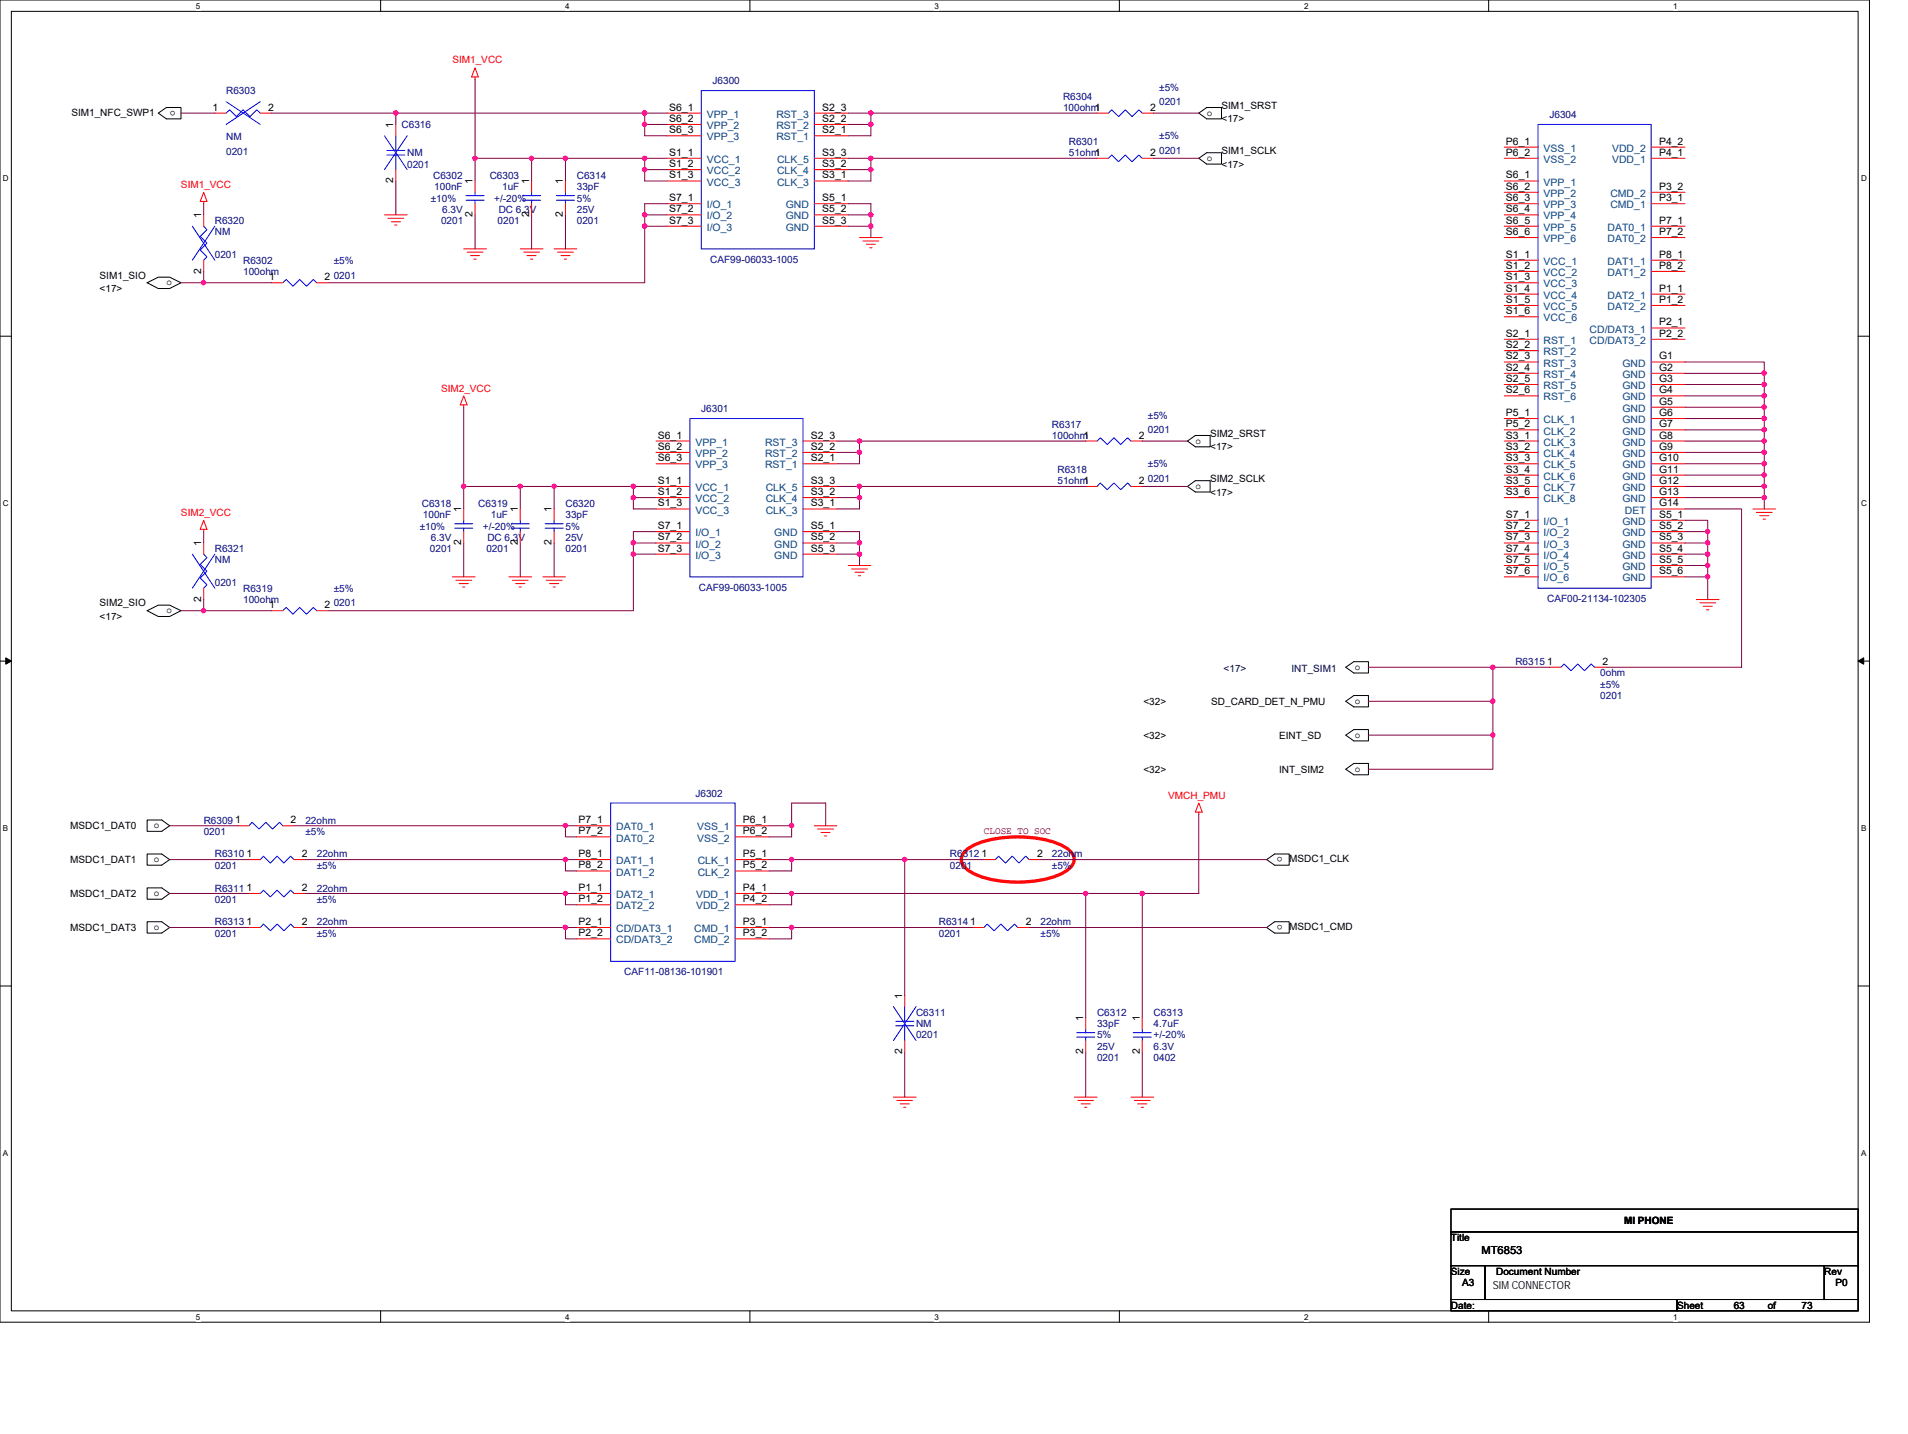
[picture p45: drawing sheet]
<svg xmlns="http://www.w3.org/2000/svg" width="210mm" height="158mm" viewBox="0 0 210 158" stroke-linecap="round" stroke-linejoin="round" font-family="sans-serif">
<defs><g id="words">
<g font-size="1.2">
<text x="163" y="138">MT6853</text>
<text x="164.3" y="141.8">SIM CONNECTOR</text>
</g>
<g font-size="1.1" fill="#000080">
<text x="24.9" y="10.4">R6303</text>
<text x="78.4" y="9.2">J6300</text>
<text x="117" y="11">R6304</text>
<text x="127.6" y="10">±5%</text>
<text x="127.6" y="11.6">0201</text>
<text x="24.9" y="15.5">NM</text>
<text x="24.9" y="17.1">0201</text>
<text x="44.2" y="14.1">C6316</text>
<text x="44.8" y="17.2">NM</text>
<text x="117" y="12.2">100ohm1</text>
<text x="117.6" y="16">R6301</text>
<text x="117.6" y="17.2">51ohm</text>
<text x="127.6" y="15.3">±5%</text>
<text x="127.6" y="17">0201</text>
<text x="170.5" y="13">J6304</text>
<text x="44.8" y="18.4">0201</text>
<text x="47.4" y="22.2">±10%</text>
<text x="47.7" y="19.7">C6302</text>
<text x="47.8" y="20.9">100nF</text>
<text x="48.7" y="23.4">6.3V</text>
<text x="53.9" y="19.7">C6303</text>
<text x="54.4" y="22.2">+/-20%</text>
<text x="54.9" y="23.4">DC 6.3V</text>
<text x="55.3" y="20.9">1uF</text>
<text x="63.5" y="19.7">C6314</text>
<text x="63.5" y="20.9">33pF</text>
<text x="63.5" y="23.4">25V</text>
<text x="63.5" y="22.2">5%</text>
<text x="23.6" y="24.7">R6320</text>
<text x="23.6" y="25.9">NM</text>
<text x="23.6" y="28.4">0201</text>
<text x="26.8" y="29">R6302</text>
<text x="36.7" y="29">±5%</text>
<text x="48.5" y="24.7">0201</text>
<text x="54.8" y="24.7">0201</text>
<text x="63.5" y="24.7">0201</text>
<text x="78.2" y="28.9">CAF99-06033-1005</text>
<text x="26.8" y="30.3">100ohm</text>
<text x="36.7" y="30.6">0201</text>
<text x="77.2" y="45.3">J6301</text>
<text x="115.8" y="47.1">R6317</text>
<text x="126.3" y="46.1">±5%</text>
<text x="126.3" y="47.7">0201</text>
<text x="115.8" y="48.3">100ohm</text>
<text x="116.4" y="52">R6318</text>
<text x="116.4" y="53.3">51ohm</text>
<text x="126.3" y="51.4">±5%</text>
<text x="126.3" y="53">0201</text>
<text x="46.2" y="58.3">±10%</text>
<text x="46.4" y="55.8">C6318</text>
<text x="46.5" y="57">100nF</text>
<text x="47.4" y="59.5">6.3V</text>
<text x="52.6" y="55.8">C6319</text>
<text x="53.1" y="58.3">+/-20%</text>
<text x="53.6" y="59.5">DC 6.3V</text>
<text x="54" y="57">1uF</text>
<text x="62.2" y="55.8">C6320</text>
<text x="62.2" y="57">33pF</text>
<text x="62.2" y="59.5">25V</text>
<text x="62.2" y="58.3">5%</text>
<text x="23.6" y="60.8">R6321</text>
<text x="23.6" y="62">NM</text>
<text x="23.6" y="64.5">0201</text>
<text x="26.8" y="65.1">R6319</text>
<text x="36.7" y="65.1">±5%</text>
<text x="47.3" y="60.8">0201</text>
<text x="53.5" y="60.8">0201</text>
<text x="62.2" y="60.8">0201</text>
<text x="76.9" y="65">CAF99-06033-1005</text>
<text x="26.8" y="66.4">100ohm</text>
<text x="36.7" y="66.7">0201</text>
<text x="170.3" y="66.2">CAF00-21134-102305</text>
<text x="166.8" y="73.2">R6315</text>
<text x="176.1" y="74.4">0ohm</text>
<text x="176.1" y="75.7">±5%</text>
<text x="176.1" y="76.9">0201</text>
<text x="76.5" y="87.7">J6302</text>
<text x="22.4" y="90.6">R6309</text>
<text x="22.4" y="91.9">0201</text>
<text x="23.6" y="94.4">R6310</text>
<text x="23.6" y="95.6">0201</text>
<text x="33.6" y="90.6">22ohm</text>
<text x="33.6" y="91.9">±5%</text>
<text x="34.9" y="94.4">22ohm</text>
<text x="34.9" y="95.6">±5%</text>
<text x="104.5" y="94.4">R6312</text>
<text x="104.5" y="95.6">0201</text>
<text x="115.8" y="94.4">22ohm</text>
<text x="115.8" y="95.6">±5%</text>
<text x="23.6" y="98.1">R6311</text>
<text x="23.6" y="99.3">0201</text>
<text x="23.6" y="101.8">R6313</text>
<text x="34.9" y="98.1">22ohm</text>
<text x="34.9" y="101.8">22ohm</text>
<text x="34.9" y="99.3">±5%</text>
<text x="103.3" y="101.8">R6314</text>
<text x="114.5" y="101.8">22ohm</text>
<text x="23.6" y="103.1">0201</text>
<text x="34.9" y="103.1">±5%</text>
<text x="68.7" y="107.3">CAF11-08136-101901</text>
<text x="103.3" y="103.1">0201</text>
<text x="114.5" y="103.1">±5%</text>
<text x="100.8" y="111.8">C6311</text>
<text x="100.8" y="113">NM</text>
<text x="120.7" y="111.8">C6312</text>
<text x="120.7" y="113">33pF</text>
<text x="127" y="111.8">C6313</text>
<text x="127" y="113">4.7uF</text>
<text x="100.8" y="114.3">0201</text>
<text x="120.7" y="116.8">0201</text>
<text x="120.7" y="115.5">25V</text>
<text x="120.7" y="114.3">5%</text>
<text x="127" y="116.8">0402</text>
<text x="127" y="115.5">6.3V</text>
<text x="127" y="114.3">+/-20%</text>
</g>
<g font-size="1.1" fill="#f00">
<text x="49.8" y="7">SIM1_VCC</text>
<text x="19.9" y="20.7">SIM1_VCC</text>
<text x="48.5" y="43.1">SIM2_VCC</text>
<text x="19.9" y="56.8">SIM2_VCC</text>
<text x="128.6" y="87.9">VMCH_PMU</text>
</g>
<g font-size="1.1">
<text x="134.4" y="12">SIM1_SRST</text>
<text x="7.9" y="12.7">SIM1_NFC_SWP1</text>
<text x="19.3" y="12.2" transform="rotate(-180 19.3 12.2)">o</text>
<text x="23.4" y="12.2">1</text>
<text x="29.5" y="12.2">2</text>
<text x="43.3" y="14.1" transform="rotate(-90 43.3 14.1)">1</text>
<text x="73.6" y="17.1">S1_1</text>
<text x="73.6" y="12.2">S6_1</text>
<text x="73.6" y="13.4">S6_2</text>
<text x="73.6" y="14.7">S6_3</text>
<text x="90.5" y="14.7">S2_1</text>
<text x="90.5" y="13.4">S2_2</text>
<text x="90.5" y="12.2">S2_3</text>
<text x="90.5" y="17.1">S3_3</text>
<text x="120.5" y="17.1">1</text>
<text x="126.6" y="17.1">2</text>
<text x="126.6" y="12.2">2</text>
<text x="132.8" y="17.7">o</text>
<text x="132.8" y="12.7">o</text>
<text x="134.4" y="17">SIM1_SCLK</text>
<text x="134.4" y="13.5">&lt;17&gt;</text>
<text x="165.7" y="15.9">P6_1</text>
<text x="165.7" y="17.1">P6_2</text>
<text x="182.6" y="17.1">P4_1</text>
<text x="182.6" y="15.9">P4_2</text>
<text x="43.3" y="20.2" transform="rotate(-90 43.3 20.2)">2</text>
<text x="52" y="23.9" transform="rotate(-90 52 23.9)">2</text>
<text x="52" y="20.3" transform="rotate(-90 52 20.3)">1</text>
<text x="58.2" y="23.9" transform="rotate(-90 58.2 23.9)">2</text>
<text x="58.2" y="20.3" transform="rotate(-90 58.2 20.3)">1</text>
<text x="62" y="23.9" transform="rotate(-90 62 23.9)">2</text>
<text x="62" y="20.3" transform="rotate(-90 62 20.3)">1</text>
<text x="73.6" y="18.4">S1_2</text>
<text x="73.6" y="19.6">S1_3</text>
<text x="73.6" y="22.1">S7_1</text>
<text x="73.6" y="23.4">S7_2</text>
<text x="90.5" y="22.1">S5_1</text>
<text x="90.5" y="23.4">S5_2</text>
<text x="90.5" y="19.6">S3_1</text>
<text x="90.5" y="18.4">S3_2</text>
<text x="134.4" y="18.4">&lt;17&gt;</text>
<text x="165.7" y="19.6">S6_1</text>
<text x="165.7" y="20.9">S6_2</text>
<text x="165.7" y="22.1">S6_3</text>
<text x="165.7" y="23.4">S6_4</text>
<text x="182.6" y="22.1">P3_1</text>
<text x="182.6" y="20.9">P3_2</text>
<text x="22.1" y="24" transform="rotate(-90 22.1 24)">1</text>
<text x="73.6" y="24.6">S7_3</text>
<text x="90.5" y="24.6">S5_3</text>
<text x="165.7" y="28.4">S1_1</text>
<text x="165.7" y="29.6">S1_2</text>
<text x="165.7" y="24.6">S6_5</text>
<text x="165.7" y="25.9">S6_6</text>
<text x="182.6" y="24.6">P7_1</text>
<text x="182.6" y="25.9">P7_2</text>
<text x="182.6" y="28.4">P8_1</text>
<text x="182.6" y="29.6">P8_2</text>
<text x="11" y="30.6">SIM1_SIO</text>
<text x="11" y="32.1">&lt;17&gt;</text>
<text x="18.3" y="31.4">o</text>
<text x="22.1" y="30.1" transform="rotate(-90 22.1 30.1)">2</text>
<text x="29.6" y="30.8">1</text>
<text x="35.7" y="30.8">2</text>
<text x="165.7" y="30.8">S1_3</text>
<text x="165.7" y="32.1">S1_4</text>
<text x="165.7" y="33.3">S1_5</text>
<text x="165.7" y="34.6">S1_6</text>
<text x="182.6" y="32.1">P1_1</text>
<text x="182.6" y="33.3">P1_2</text>
<text x="182.6" y="35.8">P2_1</text>
<text x="165.7" y="37.1">S2_1</text>
<text x="165.7" y="38.3">S2_2</text>
<text x="165.7" y="39.6">S2_3</text>
<text x="165.7" y="40.8">S2_4</text>
<text x="182.6" y="39.6">G1</text>
<text x="182.6" y="40.8">G2</text>
<text x="182.6" y="37.1">P2_2</text>
<text x="165.7" y="45.8">P5_1</text>
<text x="165.7" y="47">P5_2</text>
<text x="165.7" y="42">S2_5</text>
<text x="165.7" y="43.3">S2_6</text>
<text x="182.6" y="42">G3</text>
<text x="182.6" y="43.3">G4</text>
<text x="182.6" y="44.5">G5</text>
<text x="182.6" y="45.8">G6</text>
<text x="182.6" y="47">G7</text>
<text x="72.4" y="53.3">S1_1</text>
<text x="72.4" y="48.3">S6_1</text>
<text x="72.4" y="49.5">S6_2</text>
<text x="72.4" y="50.8">S6_3</text>
<text x="89.2" y="50.8">S2_1</text>
<text x="89.2" y="49.5">S2_2</text>
<text x="89.2" y="48.3">S2_3</text>
<text x="89.2" y="53.3">S3_3</text>
<text x="119.2" y="48.3">1</text>
<text x="119.2" y="53.3">1</text>
<text x="125.3" y="48.3">2</text>
<text x="125.3" y="53.3">2</text>
<text x="131.6" y="48.8">o</text>
<text x="131.6" y="53.8">o</text>
<text x="133.2" y="48.1">SIM2_SRST</text>
<text x="133.2" y="49.6">&lt;17&gt;</text>
<text x="133.2" y="53">SIM2_SCLK</text>
<text x="165.7" y="48.3">S3_1</text>
<text x="165.7" y="49.5">S3_2</text>
<text x="165.7" y="50.8">S3_3</text>
<text x="165.7" y="52">S3_4</text>
<text x="165.7" y="53.3">S3_5</text>
<text x="182.6" y="48.3">G8</text>
<text x="182.6" y="49.5">G9</text>
<text x="182.6" y="50.8">G10</text>
<text x="182.6" y="52">G11</text>
<text x="182.6" y="53.3">G12</text>
<text x="50.8" y="56.4" transform="rotate(-90 50.8 56.4)">1</text>
<text x="57" y="56.4" transform="rotate(-90 57 56.4)">1</text>
<text x="60.7" y="56.4" transform="rotate(-90 60.7 56.4)">1</text>
<text x="72.4" y="54.5">S1_2</text>
<text x="72.4" y="55.7">S1_3</text>
<text x="72.4" y="58.2">S7_1</text>
<text x="72.4" y="59.5">S7_2</text>
<text x="89.2" y="58.2">S5_1</text>
<text x="89.2" y="59.5">S5_2</text>
<text x="89.2" y="55.7">S3_1</text>
<text x="89.2" y="54.5">S3_2</text>
<text x="133.2" y="54.5">&lt;17&gt;</text>
<text x="165.7" y="54.5">S3_6</text>
<text x="165.7" y="57">S7_1</text>
<text x="165.7" y="58.2">S7_2</text>
<text x="165.7" y="59.5">S7_3</text>
<text x="182.6" y="55.7">G14</text>
<text x="182.6" y="54.5">G13</text>
<text x="182.6" y="57">S5_1</text>
<text x="182.6" y="58.2">S5_2</text>
<text x="182.6" y="59.5">S5_3</text>
<text x="22.1" y="60.1" transform="rotate(-90 22.1 60.1)">1</text>
<text x="50.8" y="60" transform="rotate(-90 50.8 60)">2</text>
<text x="57" y="60" transform="rotate(-90 57 60)">2</text>
<text x="60.7" y="60" transform="rotate(-90 60.7 60)">2</text>
<text x="72.4" y="60.7">S7_3</text>
<text x="89.2" y="60.7">S5_3</text>
<text x="165.7" y="60.7">S7_4</text>
<text x="165.7" y="62">S7_5</text>
<text x="165.7" y="63.2">S7_6</text>
<text x="182.6" y="60.7">S5_4</text>
<text x="182.6" y="62">S5_5</text>
<text x="182.6" y="63.2">S5_6</text>
<text x="11" y="66.7">SIM2_SIO</text>
<text x="11" y="68.2">&lt;17&gt;</text>
<text x="18.3" y="67.5">o</text>
<text x="22.1" y="66.2" transform="rotate(-90 22.1 66.2)">2</text>
<text x="29.6" y="66.9">1</text>
<text x="35.7" y="66.9">2</text>
<text x="125.8" y="77.6">&lt;32&gt;</text>
<text x="133.3" y="77.6">SD_CARD_DET_N_PMU</text>
<text x="149.1" y="73.7">o</text>
<text x="149.1" y="77.4">o</text>
<text x="170.3" y="73.2">1</text>
<text x="176.4" y="73.2">2</text>
<text x="125.8" y="81.3">&lt;32&gt;</text>
<text x="140.8" y="81.3">EINT_SD</text>
<text x="149.1" y="81.2">o</text>
<text x="125.8" y="85">&lt;32&gt;</text>
<text x="140.8" y="85">INT_SIM2</text>
<text x="149.1" y="84.9">o</text>
<text x="7.7" y="91.2">MSDC1_DAT0</text>
<text x="7.7" y="95">MSDC1_DAT1</text>
<text x="16.9" y="91.1">o</text>
<text x="16.9" y="94.9">o</text>
<text x="25.9" y="90.6">1</text>
<text x="27.1" y="94.3">1</text>
<text x="32" y="90.6">2</text>
<text x="33.2" y="94.3">2</text>
<text x="63.7" y="90.6">P7_1</text>
<text x="63.7" y="91.8">P7_2</text>
<text x="63.7" y="94.3">P8_1</text>
<text x="63.7" y="95.6">P8_2</text>
<text x="81.8" y="90.6">P6_1</text>
<text x="81.8" y="91.8">P6_2</text>
<text x="81.8" y="94.3">P5_1</text>
<text x="81.8" y="95.6">P5_2</text>
<text x="108" y="94.3">1</text>
<text x="114.1" y="94.3">2</text>
<text x="141.1" y="94.3" transform="rotate(-180 141.1 94.3)">o</text>
<text x="141.9" y="94.9">MSDC1_CLK</text>
<text x="7.7" y="98.7">MSDC1_DAT2</text>
<text x="16.9" y="98.6">o</text>
<text x="27.1" y="98">1</text>
<text x="27.1" y="101.8">1</text>
<text x="33.2" y="98">2</text>
<text x="33.2" y="101.8">2</text>
<text x="63.7" y="98">P1_1</text>
<text x="63.7" y="99.3">P1_2</text>
<text x="63.7" y="101.8">P2_1</text>
<text x="81.8" y="101.8">P3_1</text>
<text x="81.8" y="98">P4_1</text>
<text x="81.8" y="99.3">P4_2</text>
<text x="106.8" y="101.8">1</text>
<text x="112.9" y="101.8">2</text>
<text x="141.1" y="101.8" transform="rotate(-180 141.1 101.8)">o</text>
<text x="7.7" y="102.4">MSDC1_DAT3</text>
<text x="16.9" y="102.3">o</text>
<text x="63.7" y="103">P2_2</text>
<text x="81.8" y="103">P3_2</text>
<text x="141.9" y="102.3">MSDC1_CMD</text>
<text x="99.3" y="109.9" transform="rotate(-90 99.3 109.9)">1</text>
<text x="119.2" y="112.4" transform="rotate(-90 119.2 112.4)">1</text>
<text x="125.4" y="112.4" transform="rotate(-90 125.4 112.4)">1</text>
<text x="99.3" y="116" transform="rotate(-90 99.3 116)">2</text>
<text x="119.2" y="116" transform="rotate(-90 119.2 116)">2</text>
<text x="125.4" y="116" transform="rotate(-90 125.4 116)">2</text>
<text x="159.7" y="136.6">Title</text>
<text x="178.7" y="134.7">MI PHONE</text>
<text x="159.7" y="140.3">Size</text>
<text x="160.9" y="141.5">A3</text>
<text x="164.7" y="140.3">Document Number</text>
<text x="200.8" y="140.3">Rev</text>
<text x="202" y="141.5">P0</text>
<text x="159.7" y="144">Date:</text>
<text x="184.6" y="144">Sheet</text>
<text x="190.8" y="144">63</text>
<text x="194.5" y="144">of</text>
<text x="198.3" y="144">73</text>
</g>
<g font-size="1.1" fill="#004080">
<text x="77.8" y="17.9">VCC_1</text>
<text x="77.8" y="13">VPP_1</text>
<text x="77.8" y="14.2">VPP_2</text>
<text x="77.8" y="15.5">VPP_3</text>
<text x="85.4" y="15.5">RST_1</text>
<text x="85.4" y="14.2">RST_2</text>
<text x="85.4" y="13">RST_3</text>
<text x="85.5" y="17.9">CLK_5</text>
<text x="169.9" y="16.7">VSS_1</text>
<text x="169.9" y="17.9">VSS_2</text>
<text x="177.4" y="17.9">VDD_1</text>
<text x="177.4" y="16.7">VDD_2</text>
<text x="77.8" y="19.2">VCC_2</text>
<text x="77.8" y="20.4">VCC_3</text>
<text x="77.8" y="22.9">I/O_1</text>
<text x="85.5" y="20.4">CLK_3</text>
<text x="85.5" y="19.2">CLK_4</text>
<text x="86.5" y="22.9">GND</text>
<text x="169.9" y="20.4">VPP_1</text>
<text x="169.9" y="21.7">VPP_2</text>
<text x="169.9" y="22.9">VPP_3</text>
<text x="177.2" y="22.9">CMD_1</text>
<text x="177.2" y="21.7">CMD_2</text>
<text x="77.8" y="24.2">I/O_2</text>
<text x="77.8" y="25.4">I/O_3</text>
<text x="86.5" y="24.2">GND</text>
<text x="86.5" y="25.4">GND</text>
<text x="169.9" y="29.1">VCC_1</text>
<text x="169.9" y="24.2">VPP_4</text>
<text x="169.9" y="25.4">VPP_5</text>
<text x="169.9" y="26.6">VPP_6</text>
<text x="176.9" y="25.4">DAT0_1</text>
<text x="176.9" y="26.6">DAT0_2</text>
<text x="176.9" y="29.1">DAT1_1</text>
<text x="169.9" y="30.4">VCC_2</text>
<text x="169.9" y="31.6">VCC_3</text>
<text x="169.9" y="32.9">VCC_4</text>
<text x="169.9" y="34.1">VCC_5</text>
<text x="169.9" y="35.4">VCC_6</text>
<text x="176.9" y="32.9">DAT2_1</text>
<text x="176.9" y="34.1">DAT2_2</text>
<text x="176.9" y="30.4">DAT1_2</text>
<text x="169.9" y="37.8">RST_1</text>
<text x="169.9" y="39.1">RST_2</text>
<text x="169.9" y="40.3">RST_3</text>
<text x="169.9" y="41.6">RST_4</text>
<text x="174.9" y="36.6">CD/DAT3_1</text>
<text x="174.9" y="37.8">CD/DAT3_2</text>
<text x="178.6" y="40.3">GND</text>
<text x="178.6" y="41.6">GND</text>
<text x="169.9" y="46.6">CLK_1</text>
<text x="169.9" y="47.8">CLK_2</text>
<text x="169.9" y="42.8">RST_5</text>
<text x="169.9" y="44.1">RST_6</text>
<text x="178.6" y="42.8">GND</text>
<text x="178.6" y="44.1">GND</text>
<text x="178.6" y="45.3">GND</text>
<text x="178.6" y="46.6">GND</text>
<text x="178.6" y="47.8">GND</text>
<text x="76.5" y="49">VPP_1</text>
<text x="76.5" y="50.3">VPP_2</text>
<text x="76.5" y="51.5">VPP_3</text>
<text x="84.2" y="51.5">RST_1</text>
<text x="84.2" y="50.3">RST_2</text>
<text x="84.2" y="49">RST_3</text>
<text x="169.9" y="49">CLK_3</text>
<text x="169.9" y="50.3">CLK_4</text>
<text x="169.9" y="51.5">CLK_5</text>
<text x="169.9" y="52.8">CLK_6</text>
<text x="178.6" y="49">GND</text>
<text x="178.6" y="50.3">GND</text>
<text x="178.6" y="51.5">GND</text>
<text x="178.6" y="52.8">GND</text>
<text x="76.5" y="54">VCC_1</text>
<text x="76.5" y="55.3">VCC_2</text>
<text x="76.5" y="56.5">VCC_3</text>
<text x="76.5" y="59">I/O_1</text>
<text x="84.3" y="56.5">CLK_3</text>
<text x="84.3" y="55.3">CLK_4</text>
<text x="84.3" y="54">CLK_5</text>
<text x="85.2" y="59">GND</text>
<text x="169.9" y="54">CLK_7</text>
<text x="169.9" y="55.3">CLK_8</text>
<text x="169.9" y="57.8">I/O_1</text>
<text x="169.9" y="59">I/O_2</text>
<text x="178.6" y="54">GND</text>
<text x="178.6" y="55.3">GND</text>
<text x="178.6" y="57.8">GND</text>
<text x="178.6" y="59">GND</text>
<text x="178.8" y="56.5">DET</text>
<text x="76.5" y="60.3">I/O_2</text>
<text x="76.5" y="61.5">I/O_3</text>
<text x="85.2" y="60.3">GND</text>
<text x="85.2" y="61.5">GND</text>
<text x="169.9" y="60.3">I/O_3</text>
<text x="169.9" y="61.5">I/O_4</text>
<text x="169.9" y="62.7">I/O_5</text>
<text x="169.9" y="64">I/O_6</text>
<text x="178.6" y="60.3">GND</text>
<text x="178.6" y="61.5">GND</text>
<text x="178.6" y="62.7">GND</text>
<text x="178.6" y="64">GND</text>
<text x="67.8" y="91.4">DAT0_1</text>
<text x="67.8" y="92.6">DAT0_2</text>
<text x="67.8" y="95.1">DAT1_1</text>
<text x="76.7" y="91.4">VSS_1</text>
<text x="76.7" y="92.6">VSS_2</text>
<text x="76.8" y="95.1">CLK_1</text>
<text x="67.8" y="98.8">DAT2_1</text>
<text x="67.8" y="100.1">DAT2_2</text>
<text x="67.8" y="96.4">DAT1_2</text>
<text x="76.6" y="98.8">VDD_1</text>
<text x="76.6" y="100.1">VDD_2</text>
<text x="76.8" y="96.4">CLK_2</text>
<text x="67.8" y="102.6">CD/DAT3_1</text>
<text x="67.8" y="103.8">CD/DAT3_2</text>
<text x="76.4" y="102.6">CMD_1</text>
<text x="76.4" y="103.8">CMD_2</text>
</g>
<g font-size="1.1" fill="#000040">
<text x="134.7" y="74">&lt;17&gt;</text>
<text x="142.1" y="74">INT_SIM1</text>
</g>
<text font-size="1.1" fill="#800000" x="108.3" y="91.8">CLOSE TO SOC</text>
<g font-size=".9">
<text x="21.6" y="1">5</text>
<text x="62.2" y="1">4</text>
<text x="102.8" y="1">3</text>
<text x="143.5" y="1">2</text>
<text x="184.1" y="1">1</text>
<text x=".3" y="19.9">D</text>
<text x="204.8" y="19.9">D</text>
<text x=".3" y="55.7">C</text>
<text x="204.8" y="55.7">C</text>
<text x=".3" y="91.4">B</text>
<text x="204.8" y="91.4">B</text>
<text x=".3" y="127.2">A</text>
<text x="204.8" y="127.2">A</text>
<text x="21.6" y="145.2">5</text>
<text x="62.2" y="145.2">4</text>
<text x="102.8" y="145.2">3</text>
<text x="143.5" y="145.2">2</text>
<text x="184.1" y="145.2">1</text>
</g>
</g></defs>
<path d="M0 0h205.7v145.5h-205.7zM1.2 1.2h203.3v143.1h-203.3z" fill="none" stroke="#000" stroke-width=".11"/>
<g fill="#fff">
<path d="M21.6 .1h.5v1h-.5z"/>
<path d="M21.6 144.4h.5v1h-.5z"/>
</g>
<path d="M41.9 0v1.2M41.9 144.3v1.2" fill="none" stroke="#000" stroke-width=".11"/>
<g fill="#fff">
<path d="M62.2 .1h.5v1h-.5z"/>
<path d="M62.2 144.4h.5v1h-.5z"/>
</g>
<path d="M82.5 0v1.2M82.5 144.3v1.2" fill="none" stroke="#000" stroke-width=".11"/>
<g fill="#fff">
<path d="M102.8 .1h.5v1h-.5z"/>
<path d="M102.8 144.4h.5v1h-.5z"/>
</g>
<path d="M123.2 0v1.2M123.2 144.3v1.2" fill="none" stroke="#000" stroke-width=".11"/>
<g fill="#fff">
<path d="M143.5 .1h.5v1h-.5z"/>
<path d="M143.5 144.4h.5v1h-.5z"/>
</g>
<path d="M163.8 0v1.2M163.8 144.3v1.2" fill="none" stroke="#000" stroke-width=".11"/>
<g fill="#fff">
<path d="M184.1 .1h.5v1h-.5z"/>
<path d="M184.1 144.4h.5v1h-.5z"/>
<path d="M.3 19.1h.7v1h-.7z"/>
<path d="M204.8 19.1h.6v1h-.6z"/>
<path d="M.3 54.9h.7v1h-.7z"/>
<path d="M204.8 54.9h.6v1h-.6z"/>
</g>
<path d="M0 37h1.2M204.5 37h1.2" fill="none" stroke="#000" stroke-width=".11"/>
<g fill="#fff">
<path d="M.3 90.6h.6v1h-.6z"/>
<path d="M204.8 90.6h.6v1h-.6z"/>
</g>
<path d="M0 72.7h1.2M204.5 72.7h1.2" fill="none" stroke="#000" stroke-width=".11"/>
<path d="M.6 72.4l.6 .3-.6 .4zM204.5 72.7l.6-.3v.7z" fill="#000" stroke="#000" stroke-width=".11"/>
<g fill="#fff">
<path d="M.3 126.4h.6v1h-.6z"/>
<path d="M204.8 126.4h.6v1h-.6z"/>
</g>
<g fill="none" stroke="#000" stroke-width=".11">
<path d="M17.4 12.4l.9-.6h1.6v1.3h-1.6zM131.9 17.4l.9-.6h1.6v1.3h-1.6zM131.9 12.4l.9-.6h1.6v1.3h-1.6zM16.2 31.1l1.2-.6h1.3l1.2 .6-1.2 .7h-1.3zM130.7 48.5l.9-.6h1.6v1.3h-1.6zM130.7 53.5l.9-.6h1.6v1.2h-1.6zM16.2 67.2l1.2-.6h1.3l1.2 .6-1.2 .6h-1.3zM148.1 73.4l.9-.6h1.6v1.3h-1.6zM148.1 77.2l.9-.7h1.6v1.3h-1.6zM16.2 90.2h1.6l.9 .7-.9 .6h-1.6zM16.2 97.7h1.6l.9 .6-.9 .7h-1.6zM16.2 94h1.6l.9 .6-.9 .6h-1.6z"/>
<path d="M139.4 94.6l.9-.6h1.6v1.2h-1.6zM148.1 80.9l.9-.6h1.6v1.2h-1.6zM148.1 84.6l.9-.6h1.6v1.3h-1.6zM0 108.5h1.2M16.2 101.4h1.6l.9 .7-.9 .6h-1.6zM139.4 102.1l.9-.7h1.6v1.3h-1.6zM204.5 108.5h1.2M159.7 133.1h44.8v2.5h-44.8zM159.7 135.6h44.8v3.7h-44.8zM159.7 139.3h3.7v3.7h-3.7zM163.4 139.3h37.4v3.7h-37.4zM200.8 139.3h3.7v3.7h-3.7z"/>
<path d="M159.7 143h24.9v1.3h-24.9zM184.6 143h19.9v1.3h-19.9z"/>
</g>
<path d="M106.2 93.7a7.6 7.6 0 0 1 4.7-1.6 11.6 11.6 0 0 1 6.5 1.2 1.35 1.35 0 0 1 .8 1.3 1.35 1.35 0 0 1-.8 1.2 11.9 11.9 0 0 1-7.6 1.1 6.9 6.9 0 0 1-3.6-1.5 1.17 1.17 0 0 1 0-1.7z" fill="none" stroke="#f00" stroke-width=".36"/>
<g fill="none" stroke="#f00" stroke-width=".11">
<path d="M23.6 12.4h1.3M28.6 12.4h1.3M43.6 13.7v1.2M43.6 18.7v1.2M52.3 7.5l.3 1h-.7zM52.3 8.5v.2M52.3 19.9v1.3M58.5 19.9v1.3M62.2 19.9v1.3M73.4 17.4h3.8M73.4 18.7h3.8M73.4 19.9h3.8"/>
<path d="M73.4 12.4h3.8M73.4 13.7h3.8M73.4 14.9h3.8M89.6 14.9h3.7M89.6 13.7h3.7M89.6 12.4h3.7M89.6 19.9h3.7M89.6 18.7h3.7M89.6 17.4h3.7M120.7 17.4h1.3M120.7 12.4h1.3M125.7 17.4h1.3"/>
<path d="M125.7 12.4h1.3M165.5 16.2h3.8M165.5 17.4h3.8M165.5 19.9h3.8M181.7 17.4h3.7M181.7 16.2h3.7M22.4 23.6v1.3M22.4 28.6v1.3M22.4 21.2l.4 1h-.8zM22.4 22.2v.2M29.9 31.1h1.2M34.9 31.1h1.2"/>
<path d="M42.3 23.6h2.5M42.7 24h1.7M43.1 24.4h1M43.4 24.8h.3M51 27.4h2.5M51.4 27.7h1.7M51.8 28.1h1M52.2 28.5h.2M52.3 22.4v1.2M57.3 27.4h2.5M57.6 27.7h1.8M58 28.1h1"/>
<path d="M58.4 28.5h.2M58.5 22.4v1.2M61 27.4h2.5M61.4 27.7h1.7M61.7 28.1h1M62.1 28.5h.3M62.2 22.4v1.2M73.4 22.4h3.8M73.4 23.6h3.8M73.4 24.9h3.8M89.6 22.4h3.7M89.6 23.6h3.7"/>
<path d="M89.6 24.9h3.7M94.6 26.1h2.5M95 26.5h1.7M95.3 26.9h1M95.7 27.3h.3M165.5 28.6h3.8M165.5 29.9h3.8M165.5 31.1h3.8M165.5 32.4h3.8M165.5 33.6h3.8M165.5 34.9h3.8M165.5 37.3h3.8"/>
<path d="M165.5 38.6h3.8M165.5 39.8h3.8M165.5 21.2h3.8M165.5 22.4h3.8M165.5 23.6h3.8M165.5 24.9h3.8M165.5 26.1h3.8M181.7 39.8h3.7M181.7 32.4h3.7M181.7 33.6h3.7M181.7 36.1h3.7M181.7 37.3h3.7"/>
<path d="M181.7 22.4h3.7M181.7 21.2h3.7M181.7 24.9h3.7M181.7 26.1h3.7M181.7 28.6h3.7M181.7 29.9h3.7M22.4 57.3l.4 1h-.8zM22.4 58.3v.2M22.4 59.8v1.2M51 43.6l.4 1h-.7zM51 44.6v.2M51 56v1.3"/>
<path d="M51 58.5v1.3M57.3 56v1.3M57.3 58.5v1.3M61 56v1.3M61 58.5v1.3M72.2 53.5h3.7M72.2 54.8h3.7M72.2 56h3.7M72.2 48.5h3.7M72.2 49.8h3.7M72.2 51h3.7M72.2 58.5h3.7"/>
<path d="M72.2 59.8h3.7M88.4 51h3.7M88.4 49.8h3.7M88.4 48.5h3.7M88.4 56h3.7M88.4 54.8h3.7M88.4 53.5h3.7M88.4 58.5h3.7M88.4 59.8h3.7M119.5 48.5h1.2M119.5 53.5h1.2M124.5 48.5h1.2"/>
<path d="M124.5 53.5h1.2M165.5 46.1h3.8M165.5 47.3h3.8M165.5 41.1h3.8M165.5 42.3h3.8M165.5 43.6h3.8M165.5 48.5h3.8M165.5 49.8h3.8M165.5 51h3.8M165.5 52.3h3.8M165.5 53.5h3.8M165.5 54.8h3.8"/>
<path d="M165.5 57.3h3.8M165.5 58.5h3.8M165.5 59.8h3.8M181.7 41.1h3.7M181.7 42.3h3.7M181.7 43.6h3.7M181.7 44.8h3.7M181.7 46.1h3.7M181.7 47.3h3.7M181.7 48.5h3.7M181.7 49.8h3.7M181.7 51h3.7"/>
<path d="M181.7 52.3h3.7M181.7 53.5h3.7M181.7 54.8h3.7M181.7 56h3.7M181.7 57.3h3.7M181.7 58.5h3.7M181.7 59.8h3.7M192.9 56h2.5M193.3 56.4h1.7M193.7 56.7h1M194 57.1h.3M22.4 64.7v1.3"/>
<path d="M29.9 67.2h1.2M34.9 67.2h1.2M49.8 63.5h2.5M50.2 63.9h1.7M50.5 64.2h1M50.9 64.6h.3M56 63.5h2.5M56.4 63.9h1.7M56.7 64.2h1.1M57.1 64.6h.3M59.8 63.5h2.4M60.1 63.9h1.8"/>
<path d="M60.5 64.2h1M60.9 64.6h.2M72.2 61h3.7M88.4 61h3.7M93.3 62.2h2.5M93.7 62.6h1.8M94.1 63h1M94.5 63.4h.2M165.5 61h3.8M165.5 62.2h3.8M165.5 63.5h3.8M170.5 73.4h1.3"/>
<path d="M175.5 73.4h1.2M181.7 61h3.7M181.7 62.2h3.7M181.7 63.5h3.7M186.7 66h2.5M187.1 66.3h1.7M187.4 66.7h1M187.8 67.1h.3M26.1 90.9h1.3M27.4 98.3h1.2M27.4 94.6h1.2M31.1 90.9h1.3"/>
<path d="M32.4 98.3h1.2M32.4 94.6h1.2M63.5 98.3h3.7M63.5 99.6h3.7M63.5 90.9h3.7M63.5 92.1h3.7M63.5 94.6h3.7M63.5 95.8h3.7M80.9 98.3h3.7M80.9 99.6h3.7M80.9 94.6h3.7M80.9 95.8h3.7"/>
<path d="M80.9 90.9h3.7M80.9 92.1h3.7M89.6 90.9h2.5M90 91.2h1.7M90.4 91.6h1M90.7 92h.3M108.3 94.6h1.2M113.3 94.6h1.2M131.9 88.4l.4 1h-.7zM131.9 89.4v.2M27.4 102.1h1.2M32.4 102.1h1.2"/>
<path d="M63.5 102.1h3.7M63.5 103.3h3.7M80.9 102.1h3.7M80.9 103.3h3.7M99.6 109.5v1.3M99.6 114.5v1.3M107 102.1h1.3M112 102.1h1.3M119.5 112v1.3M119.5 114.5v1.3M125.7 112v1.3M125.7 114.5v1.3"/>
<path d="M98.3 120.7h2.5M98.7 121.1h1.7M99.1 121.5h1M99.4 121.9h.3M118.2 120.7h2.5M118.6 121.1h1.8M119 121.5h1M119.4 121.9h.2M124.5 120.7h2.5M124.8 121.1h1.8M125.2 121.5h1M125.6 121.9h.2"/>
</g>
<g fill="none" stroke="#00f" stroke-width=".11">
<path d="M24.9 12.4l.4-.3 .7 .7 .8-.7 .7 .7 .8-.7 .3 .3M24.9 11.2l3.7 2.5M28.6 11.2l-3.7 2.5M42.3 14.9l2.5 3.8M42.6 16.6h2M42.6 17.1h2M43.6 14.9v1.7M43.6 17.1v1.6M44.8 14.9l-2.5 3.8M77.2 10h12.4v17.4h-12.4zM122 17.4l.3-.3 .8 .7 .7-.7 .8 .7 .7-.7 .4 .3M122 12.4l.3-.3 .8 .7 .7-.7 .8 .7 .7-.7 .4 .3"/>
<path d="M169.3 13.7h12.4v51h-12.4zM21.2 24.9l2.4 3.7M22.4 24.9l.4 .4-.8 .7 .8 .8-.8 .7 .8 .8-.4 .3M23.6 24.9l-2.4 3.7M31.1 31.1l.4-.3 .7 .7 .8-.7 .7 .7 .8-.7 .4 .3M51.3 21.5h2M51.3 22h2M52.3 21.2v.3M52.3 22v.4M57.5 21.5h2M57.5 22h2M58.5 21.2v.3"/>
<path d="M58.5 22v.4M61.2 21.5h2M61.2 22h2M62.2 21.2v.3M62.2 22v.4M50 57.6h2M50 58.1h2M51 57.3v.3M51 58.1v.4M56.3 57.6h2M56.3 58.1h2M57.3 57.3v.3"/>
<path d="M57.3 58.1v.4M60 57.6h2M60 58.1h2M61 57.3v.3M61 58.1v.4M75.9 46.1h12.5v17.4h-12.5zM120.7 48.5l.4-.3 .8 .7 .7-.7 .7 .7 .8-.7 .4 .3M120.7 53.5l.4-.4 .8 .8 .7-.8 .7 .8 .8-.8 .4 .4M21.2 61l2.4 3.7M22.4 61l.4 .4-.8 .7 .8 .8-.8 .7 .8 .7-.4 .4M23.6 61l-2.4 3.7M31.1 67.2l.4-.4 .7 .8 .8-.8 .7 .8 .8-.8 .4 .4"/>
<path d="M171.8 73.4l.3-.3 .8 .7 .7-.7 .8 .7 .7-.7 .4 .3M27.4 90.9l.3-.4 .8 .7 .8-.7 .7 .7 .8-.7 .3 .4M28.6 98.3l.4-.3 .8 .7 .7-.7 .7 .7 .8-.7 .4 .3M28.6 94.6l.4-.4 .8 .8 .7-.8 .7 .8 .8-.8 .4 .4M67.2 88.4h13.7v17.4h-13.7zM109.5 94.6l.4-.4 .8 .8 .7-.8 .7 .8 .8-.8 .4 .4M28.6 102.1l.4-.4 .8 .7 .7-.7 .7 .7 .8-.7 .4 .4M98.3 110.8l2.5 3.7M98.6 112.4h2M98.6 112.9h2M99.6 110.8v1.6M99.6 112.9v1.6"/>
<path d="M100.8 110.8l-2.5 3.7M108.3 102.1l.3-.4 .8 .7 .8-.7 .7 .7 .8-.7 .3 .4M118.5 113.6h2M118.5 114.1h2M119.5 113.3v.3M119.5 114.1v.4M124.7 113.6h2M124.7 114.1h2M125.7 113.3v.3M125.7 114.1v.4"/>
</g>
<g fill="none" stroke="#800040" stroke-width=".11">
<path d="M19.9 12.4h3.7M29.9 12.4h13.7M43.6 12.4h27.4M43.6 19.9v3.7M43.6 12.4v1.3M52.3 17.4h6.2M52.3 17.4v2.5M52.3 8.7v8.7M58.5 17.4h3.7M58.5 17.4v2.5M62.2 17.4v2.5M62.2 17.4h8.8"/>
<path d="M71 18.7v1.2h2.4M71 17.4v1.3M71 17.4h2.4M71 18.7h2.4M71 13.7v1.2h2.4M71 12.4v1.3M71 12.4h2.4M71 13.7h2.4M93.3 12.4h2.5M93.3 13.7h2.5M93.3 17.4h2.5M93.3 18.7h2.5"/>
<path d="M95.8 13.7v1.2h-2.5M95.8 18.7v1.2h-2.5M120.7 12.4h-24.9v1.3M120.7 17.4h-24.9v1.3M127 12.4h4.9M127 17.4h4.9M19.9 31.1h2.5M22.4 22.4v1.2M22.4 29.9v1.2h7.5M52.3 23.6v3.8M58.5 23.6v3.8M62.2 23.6v3.8"/>
<path d="M71 23.6h2.4M71 23.6v1.3M71 24.9v6.2h-34.9M71 24.9h2.4M73.4 22.4h-2.4v1.2M93.3 22.4h2.5v1.2M93.3 23.6h2.5M93.3 24.9h2.5M95.8 23.6v1.3M95.8 24.9v1.2M185.4 39.8h8.8v1.3M22.4 58.5v1.3"/>
<path d="M51 44.8v8.7M51 53.5v2.5M51 53.5h6.3M51 59.8v3.7M57.3 53.5h3.7M57.3 53.5v2.5M57.3 59.8v3.7M61 53.5v2.5M61 59.8v3.7M61 53.5h8.7M69.7 53.5v1.3M69.7 54.8v1.2h2.5"/>
<path d="M69.7 59.8v1.2M69.7 53.5h2.5M69.7 54.8h2.5M69.7 59.8h2.5M72.2 58.5h-2.5v1.3M92.1 48.5h2.5M92.1 49.8h2.5M92.1 53.5h2.5M92.1 54.8h2.5M92.1 58.5h2.5v1.3M92.1 59.8h2.5M94.6 48.5h24.9"/>
<path d="M94.6 48.5v1.3M94.6 49.8v1.2h-2.5M94.6 54.8v1.2h-2.5M94.6 59.8v1.2M119.5 53.5h-24.9v1.3M125.7 48.5h5M125.7 53.5h5M185.4 56h6.3v17.4h-15M185.4 57.3h2.5v1.2M185.4 41.1h8.8M185.4 58.5h2.5v1.3M185.4 59.8h2.5v1.2"/>
<path d="M185.4 42.3h8.8M185.4 43.6h8.8M185.4 44.8h8.8M185.4 46.1h8.8M185.4 47.3h8.8M185.4 48.5h8.8M185.4 49.8h8.8M185.4 51h8.8M185.4 52.3h8.8M185.4 53.5h8.8M185.4 54.8h8.8v1.2M194.2 41.1v1.2"/>
<path d="M194.2 42.3v1.3M194.2 43.6v1.2M194.2 44.8v1.3M194.2 46.1v1.2M194.2 47.3v1.2M194.2 48.5v1.3M194.2 49.8v1.2M194.2 51v1.3M194.2 52.3v1.2M194.2 53.5v1.3M19.9 67.2h2.5M22.4 66v1.2h7.5"/>
<path d="M69.7 61h2.5M69.7 61v6.2h-33.6M92.1 61h2.5M94.6 61v1.2M150.6 73.4h13.7M150.6 77.2h13.7M164.3 73.4v3.8M164.3 77.2v3.7M164.3 73.4h6.2M185.4 61h2.5v1.2M185.4 62.2h2.5M185.4 63.5h2.5v2.5"/>
<path d="M187.9 62.2v1.3M18.7 90.9h7.4M18.7 94.6h8.7M18.7 98.3h8.7M32.4 90.9h29.8M33.6 94.6h28.6M33.6 98.3h28.6M62.2 98.3v1.3h1.3M62.2 98.3h1.3M62.2 94.6v1.2h1.3M62.2 94.6h1.3M62.2 90.9v1.2h1.3"/>
<path d="M62.2 90.9h1.3M84.6 98.3h2.5M84.6 90.9h2.5M84.6 94.6h2.5M87.1 98.3v1.3h-2.5M87.1 98.3h32.4M87.1 90.9v-2.5h3.8v2.5M87.1 90.9v1.2h-2.5M99.6 94.6v14.9M99.6 94.6h8.7M99.6 94.6h-12.5v1.2h-2.5M114.5 94.6h24.9"/>
<path d="M119.5 98.3v13.7M119.5 98.3h6.2M125.7 98.3v13.7M131.9 89.6v8.7h-6.2M150.6 80.9h13.7M164.3 80.9v3.7h-13.7M18.7 102.1h8.7M33.6 102.1h28.6M62.2 102.1v1.2h1.3M62.2 102.1h1.3M84.6 102.1h2.5M99.6 115.8v4.9"/>
<path d="M107 102.1h-19.9v1.2h-2.5M113.3 102.1h26.1M119.5 115.8v4.9M125.7 115.8v4.9"/>
</g>
<g fill="#f0f" stroke="#f0f" stroke-width=".11">
<circle cx="164.3" cy="77.2" r=".24"/>
<circle cx="164.3" cy="73.4" r=".24"/>
<circle cx="164.3" cy="80.9" r=".24"/>
<circle cx="62.2" cy="90.9" r=".24"/>
<circle cx="62.2" cy="94.6" r=".24"/>
<circle cx="62.2" cy="98.3" r=".24"/>
<circle cx="62.2" cy="102.1" r=".24"/>
<circle cx="58.5" cy="17.4" r=".24"/>
<circle cx="52.3" cy="17.4" r=".24"/>
<circle cx="62.2" cy="17.4" r=".24"/>
<circle cx="70.9" cy="17.4" r=".24"/>
<circle cx="70.9" cy="18.7" r=".24"/>
<circle cx="70.9" cy="12.4" r=".24"/>
<circle cx="43.6" cy="12.4" r=".24"/>
<circle cx="70.9" cy="13.7" r=".24"/>
<circle cx="70.9" cy="23.6" r=".24"/>
<circle cx="70.9" cy="24.9" r=".24"/>
<circle cx="95.8" cy="23.6" r=".24"/>
<circle cx="95.8" cy="24.9" r=".24"/>
<circle cx="95.8" cy="12.4" r=".24"/>
<circle cx="95.8" cy="13.7" r=".24"/>
<circle cx="95.8" cy="17.4" r=".24"/>
<circle cx="95.8" cy="18.7" r=".24"/>
<circle cx="94.6" cy="48.5" r=".24"/>
<circle cx="94.6" cy="49.8" r=".24"/>
<circle cx="57.2" cy="53.5" r=".24"/>
<circle cx="51" cy="53.5" r=".24"/>
<circle cx="61" cy="53.5" r=".23"/>
<circle cx="69.7" cy="53.5" r=".24"/>
<circle cx="94.6" cy="53.5" r=".24"/>
<circle cx="69.7" cy="54.8" r=".24"/>
<circle cx="94.6" cy="54.8" r=".24"/>
<circle cx="69.7" cy="59.7" r=".24"/>
<circle cx="94.6" cy="59.7" r=".24"/>
<circle cx="69.7" cy="61" r=".24"/>
<circle cx="94.6" cy="61" r=".24"/>
<circle cx="87.1" cy="90.9" r=".24"/>
<circle cx="125.7" cy="98.3" r=".24"/>
<circle cx="87.1" cy="94.6" r=".24"/>
<circle cx="87.1" cy="102.1" r=".24"/>
<circle cx="119.5" cy="98.3" r=".24"/>
<circle cx="87.1" cy="98.3" r=".24"/>
<circle cx="194.2" cy="41.1" r=".24"/>
<circle cx="194.2" cy="42.3" r=".24"/>
<circle cx="194.2" cy="43.5" r=".24"/>
<circle cx="194.2" cy="44.8" r=".24"/>
<circle cx="194.2" cy="46" r=".24"/>
<circle cx="194.2" cy="47.3" r=".24"/>
<circle cx="194.2" cy="48.5" r=".24"/>
<circle cx="194.2" cy="49.8" r=".24"/>
<circle cx="194.2" cy="51" r=".24"/>
<circle cx="194.2" cy="52.3" r=".24"/>
<circle cx="194.2" cy="53.5" r=".24"/>
<circle cx="194.2" cy="54.8" r=".24"/>
<circle cx="187.9" cy="58.5" r=".24"/>
<circle cx="187.9" cy="59.7" r=".24"/>
<circle cx="187.9" cy="61" r=".24"/>
<circle cx="187.9" cy="62.2" r=".24"/>
<circle cx="187.9" cy="63.5" r=".24"/>
<circle cx="22.4" cy="31.1" r=".24"/>
<circle cx="22.4" cy="67.2" r=".23"/>
<circle cx="99.6" cy="94.6" r=".24"/>
</g>
<use href="#words"/>
</svg>
